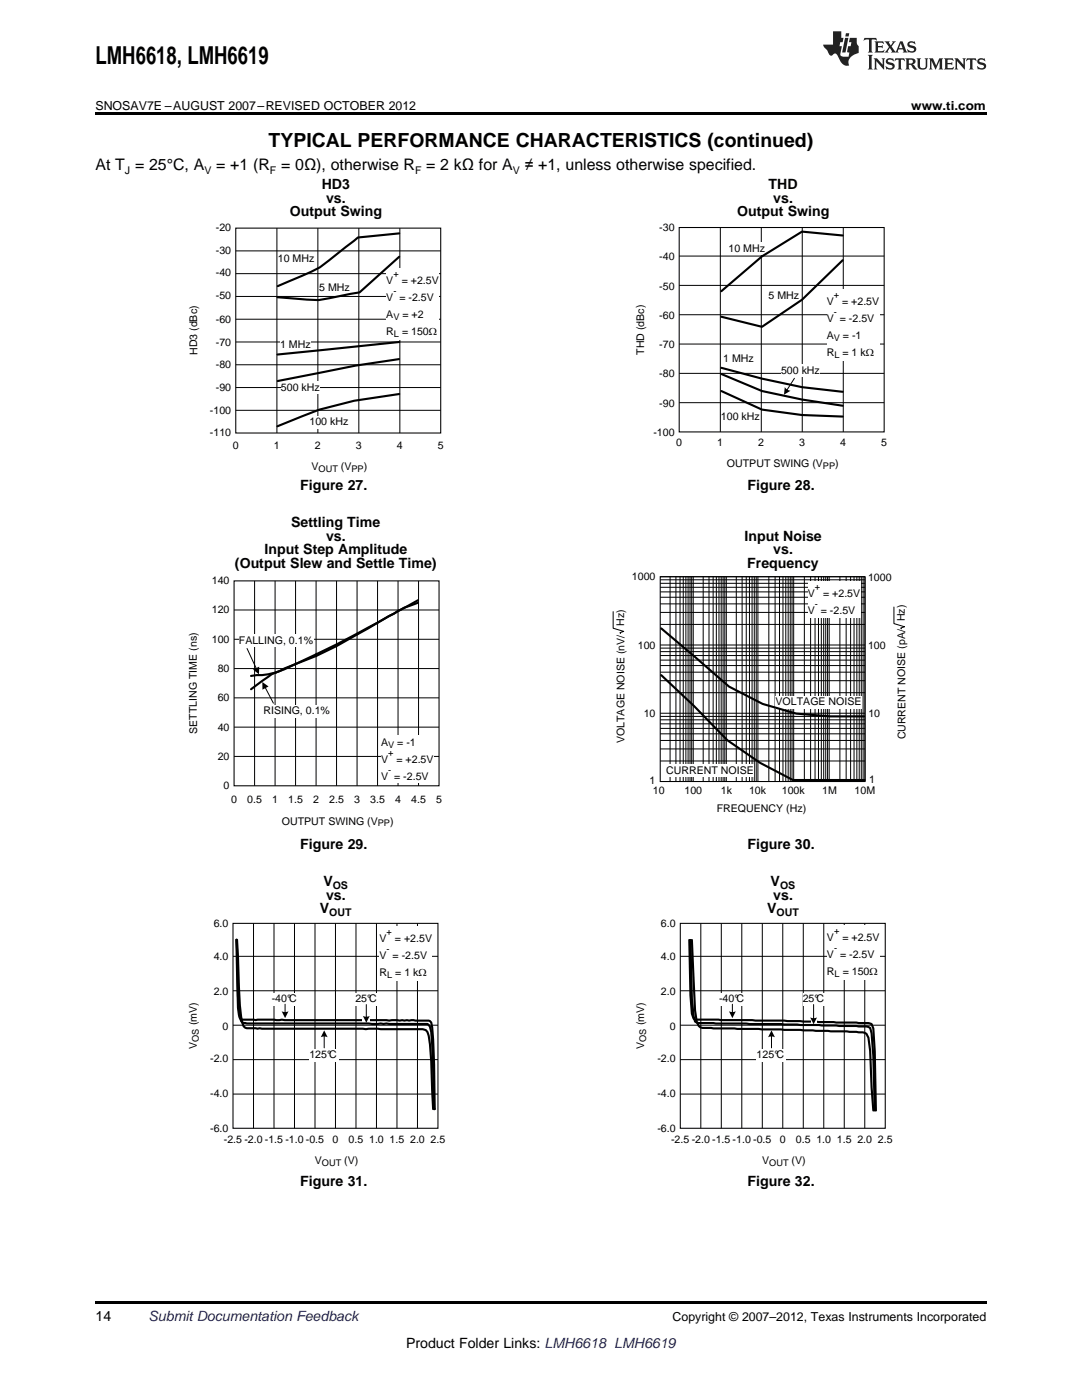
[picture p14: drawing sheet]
<svg xmlns="http://www.w3.org/2000/svg" width="216mm" height="279mm" viewBox="0 0 216 279" stroke-linecap="round" stroke-linejoin="round" font-family="sans-serif">
<defs><g id="words">
<text font-size="4.9" x="19" y="12.8">LMH6618, LMH6619</text>
<text font-size="3.9" x="53.6" y="29.3">TYPICAL PERFORMANCE CHARACTERISTICS (continued)</text>
<g font-size="3.2">
<text x="19" y="34">At T = 25°C, A</text>
<text x="43.1" y="34">= +1 (R = 0Ω), otherwise R = 2 kΩ for A</text>
<text x="104.7" y="34">≠ +1, unless otherwise specified.</text>
</g>
<g font-size="2.8">
<text x="64.2" y="37.7">HD3</text>
<text x="65.1" y="40.4">vs.</text>
<text x="153.4" y="37.7">THD</text>
<text x="154.3" y="40.4">vs.</text>
<text x="57.8" y="43.1">Output Swing</text>
<text x="147.1" y="43.1">Output Swing</text>
<text x="59.9" y="97.9">Figure 27.</text>
<text x="149.2" y="97.9">Figure 28.</text>
<text x="58.1" y="105.3">Settling Time</text>
<text x="65.1" y="107.9">vs.</text>
<text x="148.6" y="107.9">Input Noise</text>
<text x="46.9" y="113.3">(Output Slew and Settle Time)</text>
<text x="52.8" y="110.6">Input Step Amplitude</text>
<text x="149.1" y="113.3">Frequency</text>
<text x="154.3" y="110.6">vs.</text>
<text x="59.9" y="169.5">Figure 29.</text>
<text x="149.2" y="169.5">Figure 30.</text>
<text x="64.5" y="176.9">V</text>
<text x="65.1" y="179.6">vs.</text>
<text x="153.8" y="176.9">V</text>
<text x="154.3" y="179.6">vs.</text>
<text x="63.8" y="182.2">V</text>
<text x="153.1" y="182.2">V</text>
<text x="59.9" y="236.6">Figure 31.</text>
<text x="149.2" y="236.6">Figure 32.</text>
<text x="19" y="263.6">14</text>
<text x="81" y="269">Product Folder Links: LMH6618 LMH6619</text>
</g>
<text font-size="2.8" fill="#0000c8" x="29.6" y="263.6">Submit Documentation Feedback</text>
<g font-size="2.5">
<text x="19" y="21.9">SNOSAV7E –AUGUST 2007–REVISED OCTOBER 2012</text>
<text x="181.8" y="21.9">www.ti.com</text>
<text x="134.2" y="263.6">Copyright © 2007–2012, Texas Instruments Incorporated</text>
</g>
<g font-size="2.1">
<text x="24.9" y="34.6">J</text>
<text x="40.8" y="34.6">V</text>
<text x="53.9" y="34.6">F</text>
<text x="82.8" y="34.6">F</text>
<text x="102.3" y="34.6">V</text>
<text x="43.1" y="46.2">-20</text>
<text x="131.6" y="46.1">-30</text>
<text x="43.1" y="50.7">-30</text>
<text x="55.4" y="52.4">10 MHz</text>
<text x="131.6" y="51.9">-40</text>
<text x="145.4" y="50.2">10 MHz</text>
<text x="43.1" y="59.7">-50</text>
<text x="43.1" y="55.2">-40</text>
<text x="63.7" y="58">5 MHz</text>
<text x="77.1" y="56.7">V</text>
<text x="80.2" y="56.7">= +2.5V</text>
<text x="131.6" y="58">-50</text>
<text x="153.4" y="59.6">5 MHz</text>
<text x="43.1" y="64.5">-60</text>
<text x="77.1" y="60.1">V = -2.5V</text>
<text x="77.1" y="63.5">A</text>
<text x="80.3" y="63.5">= +2</text>
<text x="131.6" y="63.8">-60</text>
<text x="165" y="60.8">V</text>
<text x="165" y="64.2">V = -2.5V</text>
<text x="168" y="60.8">= +2.5V</text>
<text x="39.4" y="70.9" transform="rotate(-90 39.4 70.9)">HD3 (dBc)</text>
<text x="43.1" y="69">-70</text>
<text x="55.9" y="69.5">1 MHz</text>
<text x="77.1" y="66.9">R</text>
<text x="80.2" y="66.9">= 150:</text>
<text x="128.5" y="70.8" transform="rotate(-90 128.5 70.8)">THD (dBc)</text>
<text x="131.6" y="69.4">-70</text>
<text x="165" y="67.6">A</text>
<text x="165" y="71">R</text>
<text x="168.1" y="71">= 1 k:</text>
<text x="168.2" y="67.6">= -1</text>
<text x="43.1" y="73.5">-80</text>
<text x="131.6" y="75.2">-80</text>
<text x="144.3" y="72.2">1 MHz</text>
<text x="155.8" y="74.6">500 kHz</text>
<text x="41.9" y="82.6">-100</text>
<text x="43.1" y="78.1">-90</text>
<text x="56.1" y="78">500 kHz</text>
<text x="131.6" y="81.3">-90</text>
<text x="143.9" y="83.8">100 kHz</text>
<text x="41.9" y="87.1">-110</text>
<text x="46.4" y="89.5">0</text>
<text x="54.6" y="89.5">1</text>
<text x="61.7" y="84.9">100 kHz</text>
<text x="62.8" y="89.5">2</text>
<text x="71" y="89.5">3</text>
<text x="79.2" y="89.5">4</text>
<text x="87.4" y="89.5">5</text>
<text x="130.4" y="87">-100</text>
<text x="134.9" y="89">0</text>
<text x="143.1" y="89">1</text>
<text x="151.3" y="89">2</text>
<text x="159.5" y="89">3</text>
<text x="167.7" y="89">4</text>
<text x="175.8" y="89">5</text>
<text x="62.2" y="93.9">V</text>
<text x="68" y="93.9">(V</text>
<text x="72.6" y="93.9">)</text>
<text x="145" y="93.2">OUTPUT SWING (V</text>
<text x="166.7" y="93.2">)</text>
<text x="42.3" y="116.6">140</text>
<text x="126.1" y="115.7">1000</text>
<text x="161.2" y="119.2">V</text>
<text x="164.2" y="119.2">= +2.5V</text>
<text x="173.2" y="115.9">1000</text>
<text x="42.3" y="122.4">120</text>
<text x="124.5" y="124.9" transform="rotate(-90 124.5 124.9)">Hz)</text>
<text x="161.2" y="122.6">V</text>
<text x="163.8" y="122.6">= -2.5V</text>
<text x="180.6" y="124" transform="rotate(-90 180.6 124)">Hz)</text>
<text x="42.3" y="128.3">100</text>
<text x="47.7" y="128.4">FALLING, 0.1%</text>
<text x="127.3" y="129.5">100</text>
<text x="173.2" y="129.4">100</text>
<text x="43.4" y="134.1">80</text>
<text x="43.4" y="139.8">60</text>
<text x="52.6" y="142.6">RISING, 0.1%</text>
<text x="128.4" y="143">10</text>
<text x="154.8" y="140.8">VOLTAGE NOISE</text>
<text x="173.3" y="143">10</text>
<text x="39.3" y="146.5" transform="rotate(-90 39.3 146.5)">SETTLING TIME (ns)</text>
<text x="43.4" y="145.9">40</text>
<text x="76" y="148.8">A</text>
<text x="79.3" y="148.8">= -1</text>
<text x="124.6" y="148.3" transform="rotate(-90 124.6 148.3)">VOLTAGE NOISE (nV/</text>
<text x="180.7" y="147.6" transform="rotate(-90 180.7 147.6)">CURRENT NOISE (pA/</text>
<text x="43.4" y="151.6">20</text>
<text x="76" y="152.2">V</text>
<text x="76" y="155.6">V = -2.5V</text>
<text x="79.1" y="152.2">= +2.5V</text>
<text x="132.9" y="154.5">CURRENT NOISE</text>
<text x="44.6" y="157.5">0</text>
<text x="46.1" y="160.3">0</text>
<text x="49.3" y="160.3">0.5</text>
<text x="54.3" y="160.3">1</text>
<text x="57.5" y="160.3">1.5</text>
<text x="62.5" y="160.3">2</text>
<text x="65.7" y="160.3">2.5</text>
<text x="70.7" y="160.3">3</text>
<text x="73.9" y="160.3">3.5</text>
<text x="78.8" y="160.3">4</text>
<text x="82" y="160.3">4.5</text>
<text x="87" y="160.3">5</text>
<text x="129.6" y="156.4">1</text>
<text x="130.3" y="158.4">10</text>
<text x="136.6" y="158.4">100</text>
<text x="143" y="162">FREQUENCY (Hz)</text>
<text x="143.8" y="158.4">1k</text>
<text x="149.5" y="158.4">10k</text>
<text x="156" y="158.4">100k</text>
<text x="164" y="158.4">1M</text>
<text x="170.5" y="158.4">10M</text>
<text x="173.4" y="156.3">1</text>
<text x="56.2" y="164.5">OUTPUT SWING (V</text>
<text x="77.8" y="164.5">)</text>
<text x="66.4" y="177.4">OS</text>
<text x="155.6" y="177.4">OS</text>
<text x="42.6" y="185">6.0</text>
<text x="65.7" y="182.8">OUT</text>
<text x="131.9" y="185">6.0</text>
<text x="154.9" y="182.8">OUT</text>
<text x="42.6" y="191.5">4.0</text>
<text x="75.7" y="187.9">V</text>
<text x="75.7" y="191.3">V = -2.5V</text>
<text x="78.8" y="187.9">= +2.5V</text>
<text x="131.9" y="191.5">4.0</text>
<text x="165" y="187.8">V</text>
<text x="165" y="191.2">V = -2.5V</text>
<text x="168.1" y="187.8">= +2.5V</text>
<text x="75.7" y="194.7">R</text>
<text x="78.9" y="194.7">= 1 k</text>
<text x="83.5" y="194.7">:</text>
<text x="165" y="194.6">R</text>
<text x="168.1" y="194.6">= 150:</text>
<text x="42.6" y="198.7">2.0</text>
<text x="54.2" y="200">-40°C</text>
<text x="70.9" y="200">25°C</text>
<text x="131.9" y="198.7">2.0</text>
<text x="143.5" y="200">-40°C</text>
<text x="160.2" y="200">25°C</text>
<text x="39.3" y="204.7" transform="rotate(-90 39.3 204.7)">(mV)</text>
<text x="39.3" y="209.3" transform="rotate(-90 39.3 209.3)">V</text>
<text x="44.4" y="205.5">0</text>
<text x="128.5" y="204.7" transform="rotate(-90 128.5 204.7)">(mV)</text>
<text x="128.6" y="209.3" transform="rotate(-90 128.6 209.3)">V</text>
<text x="133.7" y="205.5">0</text>
<text x="41.9" y="212">-2.0</text>
<text x="61.7" y="211.2">125°C</text>
<text x="131.2" y="212">-2.0</text>
<text x="151" y="211.2">125°C</text>
<text x="41.9" y="219">-4.0</text>
<text x="131.2" y="219">-4.0</text>
<text x="41.9" y="225.8">-6.0</text>
<text x="131.2" y="225.8">-6.0</text>
<text x="44.7" y="228">-2.5 -2.0 -1.5 -1.0 -0.5</text>
<text x="62.8" y="232.4">V</text>
<text x="66.3" y="228">0</text>
<text x="68.7" y="232.4">(V)</text>
<text x="69.6" y="228">0.5 1.0 1.5 2.0 2.5</text>
<text x="133.9" y="228">-2.5 -2.0 -1.5 -1.0 -0.5</text>
<text x="152.1" y="232.4">V</text>
<text x="155.6" y="228">0</text>
<text x="158" y="232.4">(V)</text>
<text x="158.8" y="228">0.5 1.0 1.5 2.0 2.5</text>
</g>
<g font-size="1.8">
<text x="78.5" y="55.4">+</text>
<text x="78.5" y="58.7">-</text>
<text x="166.4" y="59.5">+</text>
<text x="78.5" y="63.9">V</text>
<text x="166.4" y="62.9">-</text>
<text x="78.6" y="67.2">L</text>
<text x="166.4" y="68">V</text>
<text x="166.5" y="71.4">L</text>
<text x="63.6" y="94.3">OUT</text>
<text x="70.1" y="94.3">PP</text>
<text x="164.2" y="93.6">PP</text>
<text x="162.6" y="117.8">+</text>
<text x="162.6" y="121.2">-</text>
<text x="77.5" y="149.2">V</text>
<text x="77.5" y="150.9">+</text>
<text x="77.5" y="154.2">-</text>
<text x="75.4" y="164.9">PP</text>
<text x="77.1" y="186.6">+</text>
<text x="77.1" y="190">-</text>
<text x="166.4" y="186.5">+</text>
<text x="166.4" y="189.9">-</text>
<text x="77.3" y="195.1">L</text>
<text x="166.5" y="195">L</text>
<text x="39.7" y="207.9" transform="rotate(-90 39.7 207.9)">OS</text>
<text x="128.9" y="207.9" transform="rotate(-90 128.9 207.9)">OS</text>
<text x="64.2" y="232.8">OUT</text>
<text x="153.5" y="232.8">OUT</text>
</g>
</g></defs>
<path d="M19 259.7h177.8v.5h-177.8z" fill="#000"/>
<g fill="#fff">
<path d="M66.9 238.4h.3v.7h-.3z"/>
<path d="M156.1 238.4h.4v.7h-.4z"/>
</g>
<path d="M47.2 187.5l.3 13.6 .2 1.4 .2 .7 .2 .2 2.9 .2h31.5l3.3 .2 .2 .3 .2 .9 .2 2.5 .3 13.8h-.1l-.2-7.9-.4-7.4-.2-1.1-.5-.5-36.1-.1a1.29 1.29 0 0 1-1.1-.5l-.2-.8-.4-4.2zM47.3 187.5l.6 13.1 .5 3.6 .2 .6 .3 .3 2.5 .2 32.9 .1 .7 .2 .3 .4 .2 .7 .3 1.7 .6 12.9" fill="none" stroke="#000" stroke-width=".42"/>
<g fill="none" stroke="#000" stroke-width=".2">
<path d="M46.5 197.7h40.9M46.5 190.9h40.9M50.6 184.3v40.9M54.7 184.3v40.9M58.8 184.3v40.9M62.9 184.3v40.9M66.9 184.3v40.9M71 184.3v40.9M75.1 184.3v40.9M79.2 184.3v40.9M83.3 184.3v40.9M46.5 218.3h40.9"/>
<path d="M46.5 211.5h40.9M46.5 204.6h40.9"/>
</g>
<path d="M46.5 184.3h40.9v40.9h-40.9z" fill="none" stroke="#000" stroke-width=".21"/>
<g fill="#fff">
<path d="M54.2 198.1h5.5v2.6h-5.5z" fill-rule="evenodd"/>
<path d="M70.9 198.1h4.7v2.6h-4.7z" fill-rule="evenodd"/>
<path d="M61.7 209.3h5.9v2.5h-5.9z" fill-rule="evenodd"/>
</g>
<path d="M56.9 200.4v1.8" fill="none" stroke="#000" stroke-width=".2"/>
<path d="M56.2 201.8a1.53 1.53 0 0 0 1.4 0l-.7 1.4z" fill-rule="evenodd" fill="#000"/>
<path d="M72.3 203.1h1.6v.9h-1.6z" fill-rule="evenodd" fill="#fff"/>
<path d="M64.7 206.7v2.4M73.1 200.5v2.6" fill="none" stroke="#000" stroke-width=".2"/>
<g fill="#000">
<path d="M64.7 205.6l.7 1.4a1.53 1.53 0 0 0-1.4 0z" fill-rule="evenodd"/>
<path d="M72.4 202.7a1.53 1.53 0 0 0 1.4 0l-.7 1.4z" fill-rule="evenodd"/>
</g>
<path d="M75.7 184.8h10.5v10.9h-10.5z" fill-rule="evenodd" fill="#fff"/>
<g fill="none" stroke="#000" stroke-width=".2">
<path d="M135.7 197.7h40.9M135.7 190.9h40.9M139.8 184.3v40.9M143.9 184.3v40.9M148 184.3v40.9M152.1 184.3v40.9M156.2 184.3v40.9M160.3 184.3v40.9M164.4 184.3v40.9M168.5 184.3v40.9M172.6 184.3v40.9M135.7 218.3h40.9"/>
<path d="M135.7 211.5h40.9M135.7 204.6h40.9"/>
</g>
<path d="M135.7 184.3h40.9v40.9h-40.9z" fill="none" stroke="#000" stroke-width=".21"/>
<g fill="#fff">
<path d="M143.5 198.1h5.4v2.6h-5.4z" fill-rule="evenodd"/>
<path d="M160.2 198.1h4.7v2.6h-4.7z" fill-rule="evenodd"/>
<path d="M151 209.3h5.9v2.5h-5.9z" fill-rule="evenodd"/>
</g>
<path d="M146.1 200.4v1.8M153.9 206.7v2.4" fill="none" stroke="#000" stroke-width=".2"/>
<g fill="#000">
<path d="M145.5 201.8a1.53 1.53 0 0 0 1.3 0l-.7 1.4z" fill-rule="evenodd"/>
<path d="M153.9 205.6l.7 1.4a1.53 1.53 0 0 0-1.3 0z" fill-rule="evenodd"/>
</g>
<path d="M165 184.7h10.5v10.9h-10.5z" fill-rule="evenodd" fill="#fff"/>
<path d="M137.5 187.6l.3 11 .3 3.7 .3 1 .3 .2 17.8 .2 10.4 .4h4l2.4 .1 .6 .2 .4 .8 .2 4.6 .3 11.8M137.8 187.6l.3 11.7 .3 3.5 .3 1.1 .3 .2 3.8 .2 13 .1 15.1 .4 2 .1 .7 .2 .3 1.1 .4 4.5 .2 10.9M138.1 187.6l.6 14 .3 2.4 .4 .8 .4 .2 2.6 .2 17.3 .3 11.6 .5a1.5 1.5 0 0 1 2 1.1l.3 2.6 .3 7.3 .4 4.6" fill="none" stroke="#000" stroke-width=".42"/>
<path d="M161.8 203.1h1.1v1.1h-1.1z" fill-rule="evenodd" fill="#fff"/>
<path d="M162.3 200.5v2.9" fill="none" stroke="#000" stroke-width=".2"/>
<path d="M161.7 203a1.53 1.53 0 0 0 1.3 0l-.7 1.4z" fill-rule="evenodd" fill="#000"/>
<g fill="#fff">
<path d="M66.9 171.2h.3v.7h-.3z"/>
<path d="M156.1 171.2h.4v.7h-.4z"/>
</g>
<path d="M83.4 119.8l-4 2.2M55 134.2l-.8 .4-4.1 3M55 134.2l-1.5 .4-3.4 .3M79.4 122l-6 3.4a82.1 82.1 0 0 1-16.6 8l-1.8 .8M79.4 122a211.3 211.3 0 0 1-24.4 12.2M83.4 120.3l-2.8 1-1.2 .7" fill="none" stroke="#000" stroke-width=".42"/>
<g fill="none" stroke="#000" stroke-width=".2">
<path d="M50.8 115.9v40.9M54.9 115.9v40.9M59 115.9v40.9M63.1 115.9v40.9M67.2 115.9v40.9M71.2 115.9v40.9M75.3 115.9v40.9M79.4 115.9v40.9M83.5 115.9v40.9M46.7 139.3h40.9M46.7 133.4h40.9M46.7 127.6h40.9"/>
<path d="M46.7 121.7h40.9M46.7 151h40.9M46.7 145.1h40.9"/>
</g>
<path d="M46.7 115.9h40.9v40.9h-40.9z" fill="none" stroke="#000" stroke-width=".21"/>
<g fill="#fff">
<path d="M76 146.8h10.5v9.5h-10.5z" fill-rule="evenodd"/>
<path d="M52.6 140.7h13.2v2.5h-13.2z" fill-rule="evenodd"/>
<path d="M47.7 126.5h14.8v2.6h-14.8z" fill-rule="evenodd"/>
</g>
<g fill="none" stroke="#000" stroke-width=".2">
<path d="M131.7 115.1h40.9v40.9M131.7 119.2h40.9M131.7 118.1h40.9M131.7 117.2h40.9M131.7 116.4h40.9M131.7 115.7h40.9M133.7 115.1v40.9M134.9 115.1v40.9M135.7 115.1v40.9M136.3 115.1v40.9M136.9 115.1v40.9M137.3 115.1v40.9"/>
<path d="M137.7 115.1v40.9M138 115.1v40.9M138.3 115.1v40.9M140.3 115.1v40.9M141.5 115.1v40.9M142.3 115.1v40.9M142.9 115.1v40.9M143.5 115.1v40.9M143.9 115.1v40.9M144.3 115.1v40.9M144.6 115.1v40.9M144.9 115.1v40.9"/>
<path d="M146.9 115.1v40.9M148.1 115.1v40.9M148.9 115.1v40.9M149.5 115.1v40.9M150.1 115.1v40.9M150.5 115.1v40.9M150.9 115.1v40.9M151.2 115.1v40.9M153.4 115.1v40.9M154.7 115.1v40.9M155.5 115.1v40.9M156.2 115.1v40.9"/>
<path d="M156.8 115.1v40.9M157.3 115.1v40.9M157.7 115.1v40.9M158 115.1v40.9M158.4 115.1v40.9M160.5 115.1v40.9M161.7 115.1v40.9M162.6 115.1v40.9M163.3 115.1v40.9M163.9 115.1v40.9M164.4 115.1v40.9M164.8 115.1v40.9"/>
<path d="M165.1 115.1v40.9M165.5 115.1v40.9M167.6 115.1v40.9M168.8 115.1v40.9M169.7 115.1v40.9M170.4 115.1v40.9M171 115.1v40.9M171.4 115.1v40.9M171.9 115.1v40.9M172.2 115.1v40.9M49.3 129.4l1.9 4.1M52.9 137.2l1.7 3.1"/>
<path d="M122.3 122.1v3.3l2.2 .6-.8 .3 .1 .1M131.7 138.2h40.9M131.7 135.8h40.9M131.7 134.1h40.9M131.7 132.8h40.9M131.7 131.7h40.9M131.7 130.8h40.9M131.7 130h40.9M131.7 129.3h40.9M131.7 128.7h40.9M131.7 124.6h40.9M131.7 122.2h40.9"/>
<path d="M131.7 120.5h40.9M178.4 121.1v3.4l2.1 .6-.8 .2 .1 .2M131.7 151.9h40.9M131.7 149.5h40.9M131.7 147.8h40.9M131.7 146.5h40.9M131.7 145.4h40.9M131.7 144.5h40.9M131.7 143.7h40.9M131.7 143h40.9M131.7 142.3h40.9"/>
</g>
<path d="M50.5 133.6l1.2-.6v1.6zM52.3 136.1l1.3 .9-1.2 .6z" fill="#000"/>
<path d="M131.7 115.1h40.9v40.9h-40.9z" fill="none" stroke="#000" stroke-width=".21"/>
<g fill="#fff">
<path d="M154.8 138.9h17.1v2.5h-17.1z" fill-rule="evenodd"/>
<path d="M132.9 152.6h17.5v2.5h-17.5z" fill-rule="evenodd"/>
</g>
<path d="M131.9 134.7l6.6 6.2 6.6 6.8 6.6 4.6 6.5 3.4h14.3M131.9 125.4l13.6 11.6 6.7 3.5 6.7 1.9 6.8 .6h6.7" fill="none" stroke="#000" stroke-width=".42"/>
<g fill="#fff">
<path d="M161.2 116.1h10.5v7.2h-10.5z" fill-rule="evenodd"/>
<path d="M55.4 50.5h7.3v2.5h-7.3z" fill-rule="evenodd"/>
</g>
<g fill="#fff">
<path d="M66.9 99.6h.3v.7h-.3z"/>
<path d="M156.1 99.6h.4v.7h-.4z"/>
</g>
<path d="M47 45.5h40.9v40.9h-40.9z" fill="none" stroke="#000" stroke-width=".21"/>
<path d="M47 59.2h40.9M47 54.6h40.9M47 50.1h40.9M55.3 45.5v40.9M63.4 45.5v40.9M71.6 45.5v40.9M79.8 45.5v40.9M47 77.3h40.9M47 72.8h40.9M47 68.3h40.9M47 63.7h40.9M47 81.9h40.9" fill="none" stroke="#000" stroke-width=".2"/>
<g fill="#fff">
<path d="M77.1 53.6h10.5v14.3h-10.5z" fill-rule="evenodd"/>
<path d="M63.7 56.1h6.1v2.5h-6.1z" fill-rule="evenodd"/>
<path d="M55.9 67.6h6.1v2.6h-6.1z" fill-rule="evenodd"/>
<path d="M56.1 76.1h7.7v2.6h-7.7z" fill-rule="evenodd"/>
<path d="M61.7 83h7.8v2.5h-7.8z" fill-rule="evenodd"/>
</g>
<path d="M79.7 46.6l-8.3 .8-7.6 6-8.4 3.7M79.7 51.2l-8 7.2-8.1 1.5-8.2-.6M79.6 71.7l-8.6 1.3-15.6 3M79.7 68.3l-24.3 2.5M79.7 78.6l-9 1.4-7 1.8-8.3 3.3" fill="none" stroke="#000" stroke-width=".42"/>
<path d="M135.5 45.4h40.9v40.8h-40.9z" fill="none" stroke="#000" stroke-width=".21"/>
<path d="M135.5 57h40.9M135.5 51.1h40.9M143.7 45.4v40.8M151.9 45.4v40.8M160.1 45.4v40.8M168.3 45.4v40.8M135.5 74.5h40.9M135.5 68.7h40.9M135.5 62.8h40.9M135.5 80.4h40.9" fill="none" stroke="#000" stroke-width=".2"/>
<g fill="#fff">
<path d="M165 57.7h10.5v14.3h-10.5z" fill-rule="evenodd"/>
<path d="M153.4 57.7h6.1v2.5h-6.1z" fill-rule="evenodd"/>
<path d="M145.4 48.3h7.3v2.5h-7.3z" fill-rule="evenodd"/>
</g>
<path d="M168.1 47l-8.1-.8-8 5-8.1 6.9M168.1 51.9l-8.1 7.9-8 5.4-8.1-2M143.9 73.4l8.1 2.2 8 1.7 8.1 .9M143.9 74.6l8.1 3.4 8 1.7 8.1 1.3M143.9 78l8.1 3.7 8 1.1 8.1 .3" fill="none" stroke="#000" stroke-width=".42"/>
<g fill="#fff">
<path d="M144.3 70.3h6.1v2.6h-6.1z" fill-rule="evenodd"/>
<path d="M155.8 72.6h7.8v2.6h-7.8z" fill-rule="evenodd"/>
</g>
<path d="M158.5 75.5l-1.5 2.4" fill="none" stroke="#000" stroke-width=".2"/>
<path d="M156.6 77.2a1.53 1.53 0 0 0 1.1 .8l-1.3 .8z" fill-rule="evenodd" fill="#000"/>
<path d="M19 22.5h177.8v.5h-177.8z" fill="#000"/>
<g fill="#231f20">
<path d="M172.5 7.6l-.1 .5 .4-.2h.6v.1v2.1l-.2 .4h.9l-.2-.4v-2.1l.1-.1h.5l.5 .2-.2-.5zM174.5 8.3l.2 .3v1.5l-.2 .4h1.8l.2-.6a1.04 1.04 0 0 1-1.3 .2v-.7h.6l.3 .2v-.6l-.3 .2h-.6v-.6l.8-.1 .4 .3-.2-.5zM176.5 8.3l.9 1.1-.9 1.1h.8l-.2-.2 .4-.7 .5 .7-.2 .2h1.5l-.2-.2 .2-.4h.9l.1 .4-.2 .2h1l-.3-.3-.7-1.9h-.5l-.9 2-.8-1 .9-1h-.8l.1 .3-.4 .5-.3-.6 .1-.2zM179.7 8.6l.4 1h-.7zM181.3 8.4a.63 .63 0 0 0-.2 .7 .63 .63 0 0 0 .6 .4l.6 .2 .1 .2a.75 .75 0 0 1-.7 .4 .75 .75 0 0 1-.6-.5l.1 .7 .1-.1a1.11 1.11 0 0 0 1.5-.6 1.13 1.13 0 0 0-1.2-.8l-.1-.4a1.04 1.04 0 0 1 1.2 .2l-.2-.5-.2 .1-.4-.2zM173.2 10.9l.2 .4v2.2l-.2 .4h1l-.3-.4v-2.2l.3-.4zM174.3 11.6l.3 .4v1.5l-.3 .4h.8l-.2-.4v-1.3l1.5 1.7v-1.9l.2-.4h-.7l.2 .4v.9l-1.1-1.3zM177 11.8a.62 .62 0 0 0-.2 .7 .62 .62 0 0 0 .6 .4l.6 .1 .1 .3a.76 .76 0 0 1-.7 .3 .76 .76 0 0 1-.7-.4l.2 .7 .1-.1a1.11 1.11 0 0 0 1.5-.6 1.13 1.13 0 0 0-1.2-.8l-.1-.4a1.04 1.04 0 0 1 1.2 .2l-.2-.6-.2 .1-.5-.1zM178.7 11.6l-.2 .6a.61 .61 0 0 1 .8-.3v1.6l-.2 .4h.9l-.2-.4v-1.6a.63 .63 0 0 1 .7 .3l-.1-.6zM180.6 11.6l.3 .4v1.5l-.3 .4h1l-.2-.2-.1-.8 .6 .2a.76 .76 0 0 0 1.2 .7l-1-1a.58 .58 0 0 0 .6-.5 .58 .58 0 0 0-.5-.6zM181.4 11.9h.1a.45 .45 0 0 1 .5 .1 .45 .45 0 0 1 .1 .5l-.8 .2zM182.9 11.6l.2 .2a2.17 2.17 0 0 0 .3 1.9 .99 .99 0 0 0 1.6-.6v-1.1l.2-.4h-.7l.2 .2a1.92 1.92 0 0 1-.2 1.8 .6 .6 0 0 1-.9-.5v-1.1l.2-.4zM185.4 11.6l.2 .4v1.5l-.2 .4h.7l-.2-.4v-1.4l.8 1.8 .8-1.8v1.4l-.2 .4h.9l-.2-.4v-1.5l.2-.4h-.8l-.6 1.5-.6-1.5zM188.4 11.6l.2 .4v1.5l-.2 .4h1.8l.1-.6a1.04 1.04 0 0 1-1.2 .1v-.6h.5l.4 .2v-.6l-.4 .2h-.5v-.7h.8l.3 .3-.1-.6zM190.5 11.6l.2 .4v1.5l-.2 .4h.7l-.2-.4v-1.3l1.5 1.7v-1.9l.2-.4h-.7l.2 .4v.9l-1.1-1.3zM192.9 11.6l-.1 .6a.61 .61 0 0 1 .7-.3l.1 1.6-.3 .4h1l-.3-.4 .1-1.6a.63 .63 0 0 1 .7 .3l-.1-.6zM195.2 11.8a.62 .62 0 0 0-.2 .7 .62 .62 0 0 0 .6 .4l.6 .1 .1 .3a.76 .76 0 0 1-.7 .3 .76 .76 0 0 1-.6-.4l.1 .7 .1-.1a1.11 1.11 0 0 0 1.6-.6 1.13 1.13 0 0 0-1.3-.8l-.1-.4a1.04 1.04 0 0 1 1.2 .2l-.1-.6-.2 .1-.5-.1z"/>
<path d="M166.2 6.3v2.6h-1.9v.4l.8 .9a.91 .91 0 0 0 1 .8 .56 .56 0 0 1 .5-.3 .56 .56 0 0 1 .5 .3l.4 .8a1.53 1.53 0 0 0 1.9 1.2 1.54 1.54 0 0 1 1-2.1l.9-.3v-1.4a1.52 1.52 0 0 1-.4-1.6h-1.3l-.2 .8h.5l-.2 .8h-.5l-.1 1v.2l.4 .1-.2 .8a1.93 1.93 0 0 1-1.6-.3l.3-1.8h-.5l.2-.8h.4l.2-.8h-.4v-1.3zM168.6 7.6l-.6 2.9h.7l.6-2.9zM168.8 6.6l-.1 .7h.6l.2-.7z"/>
</g>
<use href="#words"/>
</svg>
